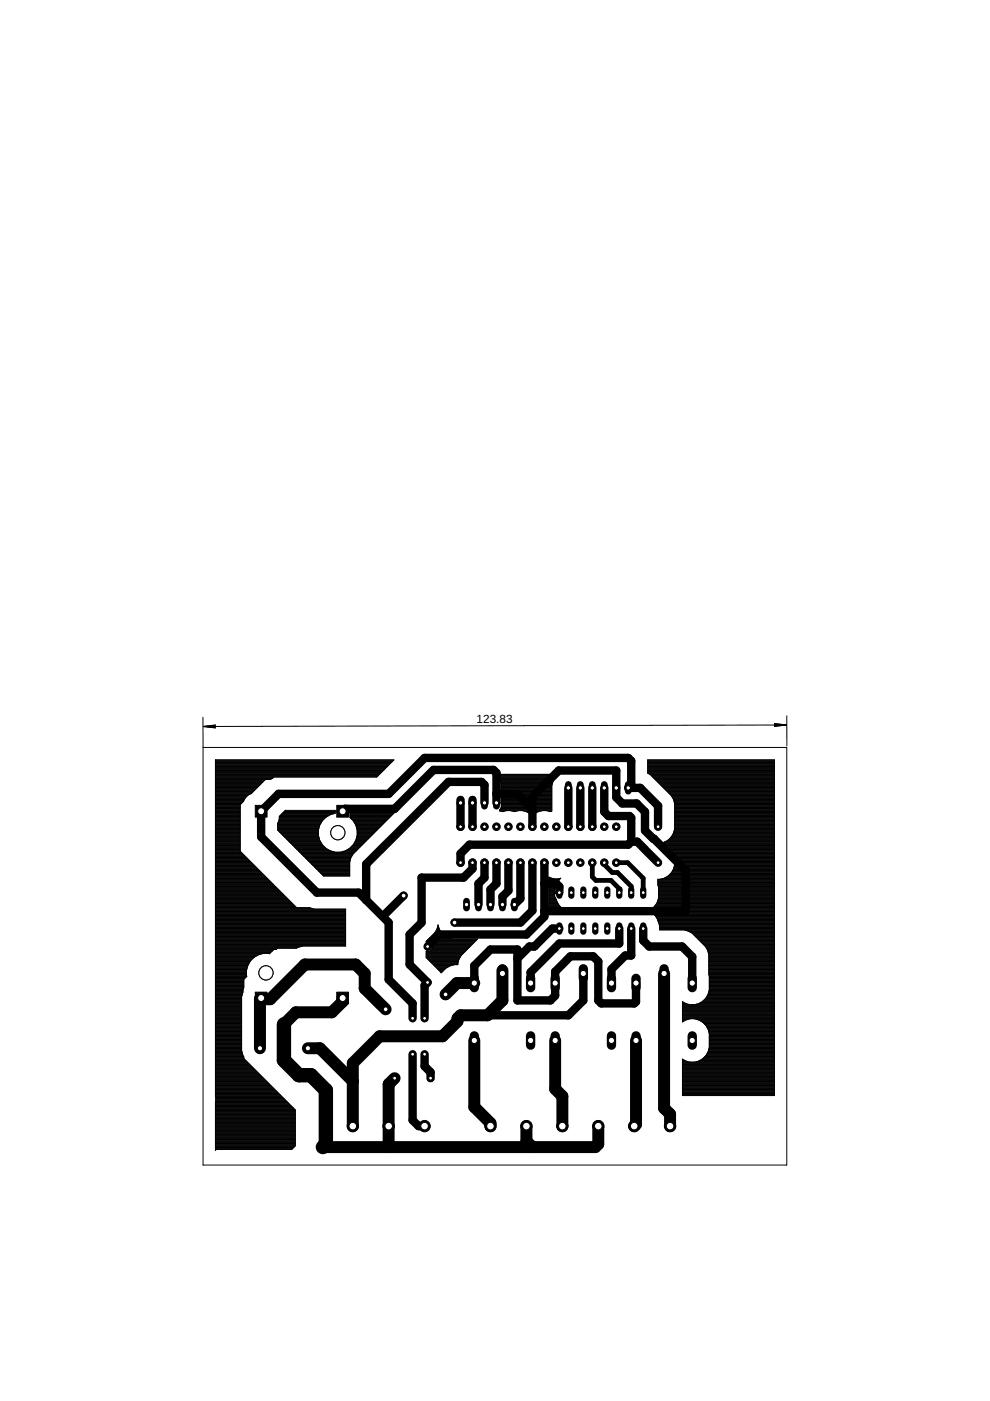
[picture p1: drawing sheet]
<svg xmlns="http://www.w3.org/2000/svg" width="210mm" height="297mm" viewBox="0 0 210 297" stroke-linecap="round" stroke-linejoin="round" font-family="sans-serif">
<defs><g id="words">
<text font-size="2.5" x="101" y="153.3">123.83</text>
</g></defs>
<g fill="none" stroke="#000" stroke-width="1.8">
<path d="M97.6 169.6v5.7M100.2 169.6v5.7M102.7 170.2v-3.8l-.6-.6h-7l-17.5 17.4v7.6M105.3 168.3h4.4l3.2 3.2M105.3 170.2v-6.3l-.7-.7h-12.7l-8.2 8.3h-10.5l-.6 .5M112.9 175.3v-6.3l5.6-5.6h12.2v5.7l1.2 1.2h3.1l1.8 1.8v4l8.6 8.5v8.6h-30M120.5 167v8.3M123 167v8.3M125.6 167v8.3M128.1 167v5.1l.9 .9h4.5l.3 .4v5.1M133.8 178.5l-.6 .6h-33.7l-1.9 1.9v1.9M133.8 178.5h1.3l4.4 4.4"/>
<path d="M139.5 175.3v-4.4l-3.8-3.9h-2.5l.6-.6v-5.1l-.6-.6h-43.2l-7.6 7.6h-23.3l-3.7 3.7v5.4l11.8 11.9h8.9l6.3 6.3v12.1l5.1 5v3.2M85.6 189.9l-3.8 3.8M100.2 182.9v1.3l-1.9 1.9h-8.9v9.5l-2.6 2.5v6.4l3.9 3.8-.7 .6v7M102.7 182.9v3.2l-1.2 1.2v4.5M105.3 182.9v4.4l-1.3 1.3v3.2M107.8 182.9v5.9l-1.3 1.3v1.7M110.3 182.9v7.6l-1.2 1.3M112.9 182.9v10.2l-2.6 2.5h-13.9M115.4 182.9v11.4l-3.8 3.8h-18.4l-2.5 2.6M115.4 187.3h2.6l.6 .7v1.3M118.6 196.9h-1.5l-3.8 3.8h-1.1l-2.5 2.5M131.3 196.9v3.1h-12.7l-6.1 6.1v2.3"/>
<path d="M133.8 196.9v5.7h-1.2l-3 2.9v2.9M136.4 196.9v2.5l1.2 1.3h7l2.2 2.1v5.6M100.6 208.4v-3.7l3.4-3.4h5.7v10.8h7l1-1v-5.1l3.2-3.2h4.9l1.1 1.1v8.2l.6 .6h7l.4-.3v-4M106.5 205.8v.6M123.7 206.4v5.7l-3.2 3.2h-17.1M87.5 223.5v14l1.3 1.3h1.2M90 223.5v2.6l1.3 1.2v1.3"/>
</g>
<g fill="none" stroke="#000" stroke-width="2.5">
<path d="M55.1 211.9v10.3M55.1 211.9h2.2l7.3-7.4h10.8l1.9 1.9v3.2l4.5 4.4M55.4 211.6l-.3 .3M72.6 211.6v.8l-2.2 2.2h-7.7l-2.5 2.6M100.6 208.4h-3.7l-2.4 2.4M106.5 205.8v6.3l-3.1 3.2h-5.8l-.6 .6v.6l-3.2 3.2h-13.3l-5.7 5.7v13.4M140.8 206.4v28.5l1.3 1.3v2.6M65.3 222.2h2.5l7 7M83.7 228.6l-1.3 1.3v13.3M100.6 220.6v14.1l3.4 3.4v.7M111.6 238.8v3.1l1.3 1.3M117.7 220.6v10.3l1.5 1.5v6.4"/>
<path d="M126.9 238.8v3.8l-.7 .6h-57.7M134.9 220.6v17.8l-.4 .4"/>
</g>
<g fill="none" stroke="#000" stroke-width=".21">
<path d="M45.7 165h12.1l.2-.2h21.9l3.6-3.7h-37.8v71.4M45.7 171.8h5.2M45.7 171.9h5.2M45.7 172h5.2M45.7 164.2h34.7M45.7 179.9h5.2M45.7 179.7h5.2M45.7 179.6h5.2M45.7 179.5h5.2M45.7 179.4h5.2M45.7 179.3h5.2M45.7 179.2h5.2"/>
<path d="M45.7 179h5.2M45.7 178.9h5.2M45.7 178.8h5.2M45.7 178.7h5.2M45.7 178.5h5.2M45.7 178.4h5.2M45.7 178.3h5.2M45.7 178.2h5.2M45.7 178.1h5.2M45.7 177.9h5.2M45.7 177.8h5.2M45.7 177.7h5.2"/>
<path d="M45.7 177.6h5.2M45.7 177.5h5.2M45.7 177.3h5.2M45.7 177.2h5.2M45.7 177.1h5.2M45.7 177h5.2M45.7 176.8h5.2M45.7 176.7h5.2M45.7 176.6h5.2M45.7 176.5h5.2M45.7 176.4h5.2M45.7 176.3h5.2"/>
<path d="M45.7 176.1h5.2M45.7 176h5.2M45.7 175.9h5.2M45.7 175.8h5.2M45.7 175.7h5.2M45.7 175.5h5.2M45.7 175.4h5.2M45.7 175.3h5.2M45.7 175.2h5.2M45.7 175h5.2M45.7 174.9h5.2M45.7 174.8h5.2"/>
<path d="M45.7 174.7h5.2M45.7 174.6h5.2M45.7 174.5h5.2M45.7 174.3h5.2M45.7 174.2h5.2M45.7 174.1h5.2M45.7 174h5.2M45.7 173.8h5.2M45.7 173.7h5.2M45.7 173.6h5.2M45.7 173.5h5.2M45.7 173.4h5.2"/>
<path d="M45.7 173.2h5.2M45.7 173.1h5.2M45.7 173h5.2M45.7 172.9h5.2M45.7 172.8h5.2M45.7 172.6h5.2M45.7 172.5h5.2M45.7 172.4h5.2M45.7 172.3h5.2M45.7 172.1h5.2M45.7 171.7h5.2M45.7 171.6h5.2"/>
<path d="M45.7 171.4h5.2M45.7 171.3h5.2M45.7 171.2h5.2M45.7 171.1h5.2M45.7 170.9h5.2M45.7 170.8h5.2M45.7 170.7h5.2M45.7 170.6h5.2M45.7 170.5h5.4M45.7 170.3h5.5M45.7 170.2h5.6M45.7 170.1h5.7"/>
<path d="M45.7 170h5.8M45.7 169.9h5.9M45.7 169.7h6M45.7 169.6h6.1M45.7 169.5h6.1M45.7 169.4h6.2M45.7 169.3h6.2M45.7 169.1h6.3M45.7 169h6.4M45.7 168.9h6.6M45.7 168.8h6.7M45.7 168.7h6.8"/>
<path d="M45.7 168.5h7M45.7 168.4h7.2M45.7 168.3h7.4M45.7 168.2h7.6M45.7 168.1h7.8M45.7 167.9h7.9M45.7 167.8h8M45.7 167.7h8.1M45.7 167.6h8.3M45.7 167.4h8.4M45.7 167.3h8.5M45.7 167.2h8.6"/>
<path d="M45.7 167.1h8.7M45.7 167h8.8M45.7 166.9h9M45.7 166.7h9.1M45.7 166.6h9.2M45.7 166.5h9.3M45.7 166.4h9.5M45.7 166.2h9.6M45.7 166.1h9.7M45.7 166h9.8M45.7 165.9h9.9M45.7 165.8h10.1"/>
<path d="M45.7 165.7h10.2M45.7 165.5h10.3M45.7 165.4h10.4M45.7 165.2h11.8M45.7 164.9h12.2M45.7 164.8h12.3M45.7 164.7h34.2M45.7 164.5h34.4M45.7 164.4h34.5M45.7 164.3h34.6M45.7 164.1h34.8M45.7 164h35"/>
<path d="M45.7 163.8h35.1M45.7 163.7h35.2M45.7 163.6h35.3M45.7 163.5h35.5M45.7 163.4h35.6M45.7 163.2h35.7M45.7 163.1h35.8M45.7 163h35.9M45.7 162.9h36M45.7 162.8h36.2M45.7 162.6h36.3M45.7 162.5h36.4"/>
<path d="M45.7 162.4h36.5M45.7 162.3h36.7M45.7 162.2h36.8M45.7 162h36.9M45.7 161.9h37M45.7 161.8h37.1M45.7 161.7h37.3M45.7 161.5h37.4M45.7 161.4h37.5M45.7 161.3h37.6M45.7 161.2h37.7M51.6 169.9l-.7 .7v9.9"/>
<path d="M51.7 169.7l-.1 .2M52 169.1l-.3 .6M53.1 168.3l-1.1 .8M56.3 165.3l-3.2 3M57.7 165l-.4 .3h-11.6M58.9 174.6v1.4l9.7 9.8h5.5v-3M58.9 175.9h8.6M58.9 175.8h8.7M58.9 175.7h8.7M58.9 175.5h8.7M58.9 175.4h8.8M58.9 175.3h8.8"/>
<path d="M58.9 175.2h8.8M58.9 175h8.9M58.9 174.9h8.9M58.9 174.8h9M58.9 174.7h9M58.9 174.6h9.1M58.9 176h8.6M58.9 174.5h9.2M59 176.1h8.5M59 174.3h9.2M59.1 174.2h9.1M59.1 174.1h9.2"/>
<path d="M59.1 176.3h8.4M59.1 174h9.3M59.2 173.8h9.3M59.2 173.7h9.4M59.2 173.6l-.3 1M59.2 173.6h9.5M59.2 173.5h9.7M59.2 173.4h9.8M59.2 173.2h9.9M59.2 173.1h10.1M59.2 176.4h8.3M59.3 173h10.3"/>
<path d="M59.4 176.5h8.1M59.4 172.9h10.4M59.5 176.6h8M59.6 172.8h10.4M59.6 176.7h7.9M59.7 172.6h10.7M59.7 176.8h7.8M59.8 172.5h11M59.9 177h7.6M59.9 172.4h11.2M60 177.1h7.5M60 172.3h11.1"/>
<path d="M60.1 177.2h7.4M60.2 172.1h10.9M60.2 177.3h7.4M60.3 177.5h7.3M60.4 171.9h12.2v.2l-12.3-.1M60.5 177.6h7.1M60.6 177.7h7.1M60.7 177.8h7M60.8 177.9h6.9M60.9 178.1h6.9M61.1 178.2h6.7M61.2 178.3h6.7"/>
<path d="M61.3 178.4h6.6M61.4 178.5h6.6M61.5 178.7h6.6M61.7 178.8h6.5M61.8 178.9h6.4M61.9 179h6.4M62 179.2h6.4M62.1 179.3h6.4M62.3 179.4h6.3M62.4 179.5h6.3M62.5 179.6h6.4M62.6 179.7h6.4"/>
<path d="M62.7 179.9h6.4M67.5 176v1.1M67.5 177.1a4.2 4.2 0 0 0 3.6 3.6M71.1 171.9l-10.6-.1-1.3 1.3v.5M71.1 172.1v.3M71.1 172.4a4.2 4.2 0 0 0-3.6 3.6M74.1 179.9h2M74.2 171.9l8.7-.1 .9-.2 .8-.5 6.9-6.9h.2l-16.9 16.9M74.2 173.3l.7 .7 .6 1 .2 1M74.2 172.1v1.2M74.2 173.2h8.5M74.2 173.1h8.6"/>
<path d="M74.2 173h8.7M74.2 172.9h8.8M74.2 172.8h9M74.2 172.6h9.1M74.2 172.5h9.2M74.2 172.4h9.3M74.2 172.3h9.5M74.2 172.1h9.6M74.2 173.4h8.3M74.3 179.7h1.9M74.4 179.6h1.9M74.4 173.5h8"/>
<path d="M74.5 179.5h1.9M74.5 173.6h7.8M74.6 173.7h7.6M74.6 179.4h1.9M74.7 179.3h1.9M74.7 173.8h7.4M74.8 179.2h2M74.8 174h7.2M74.9 174.1h6.9M75 179h1.9M75 178.9h2M75 174.2h6.7"/>
<path d="M75.1 178.8h2M75.1 174.3h6.5M75.1 174.5h6.4M75.2 178.7h2.1M75.2 178.5h2.2M75.2 174.6h6.1M75.3 178.4h2.2M75.3 174.7h5.9M75.4 178.3h2.2M75.4 174.8h5.7M75.4 178.2h2.3M75.4 174.9h5.6"/>
<path d="M75.5 178.1h2.4M75.5 175h5.4M75.5 177.9h2.5M75.5 175.2h5.3M75.5 177.8h2.6M75.5 175.3h5.1M75.6 177.7h2.6M75.6 175.4h4.9M75.6 177.6h2.7M75.6 175.5h4.8M75.6 177.5h2.9M75.6 175.7h4.7"/>
<path d="M75.7 177.3h2.9M75.7 175.8h4.4M75.7 177.2h3M75.7 175.9h4.3M75.7 177.1a4.2 4.2 0 0 1-3.5 3.6M75.7 176v1.1M75.7 177.1h3.1M75.7 177h3.2M75.7 176.8h3.4M75.7 176.7h3.5M75.7 176.6h3.6M75.7 176.5h3.7"/>
<path d="M75.7 176.4h3.8M75.7 176.3h4M75.7 176.1h4.1M75.7 176h4.2M83 171.8h1.1M83.4 171.7h.8M83.8 171.6h.6M84 171.9h-11.3v.2l11.2-.1M84 171.4h.5M84.2 171.3h.4M84.4 171.2h.3M84.6 171.1h.3"/>
<path d="M84.7 170.9h.3M84.8 170.8h.3M85 170.7h.2M85.1 170.6h.2M85.2 170.5h.2M85.3 170.3h.3M85.4 170.2h.3M85.6 170.1h.2M85.7 170h.2M85.8 169.9h.3M85.9 169.7h.3M86 169.6h.3"/>
<path d="M86.2 169.5h.2M86.3 169.4h.2M86.4 169.3h.3M86.5 169.1h.3M86.7 169h.2M86.8 168.9h.2M86.9 168.8h.2M87 168.7h.3M87.1 168.5h.3M87.2 168.4h.3M87.4 168.3h.2M87.5 168.2h.2"/>
<path d="M87.6 168.1h.3M87.7 167.9h.3M87.9 167.8h.2M88 167.7h.2M88.1 167.6h.2M88.2 167.4h.3M88.3 167.3h.3M88.5 167.2h.2M88.6 167.1h.2M88.7 167h.2M88.8 166.9h.3M88.9 166.7h.3"/>
<path d="M89.1 166.6h.2M89.2 166.5h.2M89.3 166.4h.3M89.4 166.2h.3M89.6 166.1h.2M89.7 166h.2M89.8 165.9h.2M89.9 165.8h.2M90 165.7h.3M90.1 165.5h.3M90.3 165.4h.2M90.4 165.3h.2"/>
<path d="M90.5 165.2h.3M90.6 165h.3M90.8 164.9h.2M90.9 164.8h.2M91 164.7h.2M91.1 164.5h.3M91.2 164.4h.3M91.4 164.3h.2M105.6 164.3h12.2M105.6 164.4h12.2M105.7 164.5h12M105.8 164.7h11.8"/>
<path d="M105.8 164.8h11.7M105.9 171.9h1.3M105.9 164.9h11.6M105.9 171.8h11.1M106 171.7l-.1 .2M106 165.1l.2 .8 .1 3.3M106 171.7h11M106 165h11.4M106 165.2h11.4M106 165.3h11.3M106.1 171.6l-.1 .1M106.1 171.6h10.9"/>
<path d="M106.1 165.4h11.2M106.1 165.5h11.2M106.2 165.7h11M106.2 171.4h10.8M106.2 165.8h11M106.2 165.9h11M106.2 171.3l-.1 .3M106.2 171.3h10.8M106.2 170.2h10.8M106.2 169.1h10.8M106.2 169h10.8M106.2 168.9h10.8"/>
<path d="M106.2 168.8h10.8M106.2 168.7h10.8M106.2 168.5h10.8M106.2 168.4h10.8M106.2 168.3h10.8M106.2 168.2h10.8M106.2 168.1h10.8M106.2 167.9h10.8M106.2 167.8h10.8M106.2 167.7h10.8M106.2 167.6h10.8M106.2 167.4h10.8"/>
<path d="M106.2 167.3h10.8M106.2 167.2h10.8M106.2 167.1h10.8M106.2 167h10.8M106.2 166.9h10.8M106.2 166.7h10.8M106.2 166.6h10.8M106.2 166.5h10.8M106.2 166.4h10.9M106.2 166.2h10.9M106.2 166.1h10.9M106.2 166h10.9"/>
<path d="M106.3 169.2l-.1 2.1M106.3 171.2h10.7M106.3 169.3h10.7M106.3 171.1h10.7M106.3 170.9h10.7M106.3 170.8h10.7M106.3 170.7h10.7M106.3 170.6h10.7M106.3 170.5h10.7M106.3 170.3h10.7M106.3 170.1h10.7M106.3 170h10.7"/>
<path d="M106.3 169.9h10.7M106.3 169.7h10.7M106.3 169.6h10.7M106.3 169.5h10.7M106.3 169.4h10.7M106.4 172h.3M108.4 171.9h1.3M108.9 172h.3M111 171.9h3.8M111.4 172h2.9M111.8 172.1h2.2M112 172.3h1.8"/>
<path d="M112.2 172.4h1.4M112.4 172.5h1M112.5 172.6h.7M112.6 172.8h.5M112.8 172.9h.2M116.1 171.9h.9M116.5 172h.4M117 166.6v5.4l-.3 .1a3.4 3.4 0 0 0-3.8 .9 3.4 3.4 0 0 0-3.8-.9l-.9-.2h-.8l-.9 .2-.6-.2M117.2 165.9h.1M117.2 165.9l-.2 .7M117.4 165l-.2 .9M117.8 164.3l.1-.1h-12.4l.5 .9"/>
<path d="M117.8 164.3l-.4 .7M137.3 163.8h26.9M137.3 163.7h26.9M137.3 163.6h26.9M137.3 163.5h26.9M137.3 163.4h26.9M137.3 163.2h26.9M137.3 163.1h26.9M137.3 163h26.9M137.3 162.9h26.9M137.3 162.8h26.9M137.3 162.6h26.9"/>
<path d="M137.3 162.5h26.9M137.3 162.4h26.9M137.3 162.3h26.9M137.3 162.2h26.9M137.3 162h26.9M137.3 161.9h26.9M137.3 161.8h26.9M137.3 161.7h26.9M137.3 161.5h26.9M137.3 161.4h26.9M137.3 161.3h26.9M137.3 161.2h26.9"/>
<path d="M137.4 164h26.8M137.6 164.1h26.6M137.8 164.2h26.4M138 164.3h26.2M138.1 164.4h26.1M138.2 164.5h26M138.3 164.7h25.9M138.5 164.8h25.7M138.6 164.9h25.6M138.7 165h25.5M138.8 165.2h25.4M138.9 165.3h25.3"/>
<path d="M139 165.4h25.2M139.2 165.5h25M139.3 165.7h24.9M139.4 165.8h24.8M139.5 165.9h24.7M139.7 166h24.5M139.8 166.1h24.4M139.9 166.2h24.3M140 166.4h24.2M140.1 166.5h24.1M140.3 166.6h23.9M140.4 178.8h23.8"/>
<path d="M140.4 166.7h23.8M140.5 178.7h23.7M140.5 178.9h23.7M140.5 166.9h23.7M140.6 179h23.6M140.6 167h23.6M140.7 179.2h23.5M140.7 167.1h23.5M140.9 178.6l-.6 .1 2 2.1 .5 .7M140.9 178.6h.1M140.9 179.3h23.3M140.9 167.2h23.3"/>
<path d="M140.9 178.5v.1M140.9 178.5h23.3M141 179.4h23.2M141 167.3h23.2M141.1 179.5h23.1M141.1 167.4h23.1M141.1 178.4h23.1M141.2 179.6h23M141.2 167.6h23M141.3 178.3h22.9M141.4 179.7h22.8M141.4 167.7h22.8"/>
<path d="M141.5 179.9h22.7M141.5 167.8h22.7M141.5 178.2h22.7M141.6 167.9h22.6M141.7 168.1h22.5M141.7 178.1h22.5M141.8 168.2h22.4M141.8 177.9h22.4M141.9 168.3h22.3M142 177.8h22.2M142.1 168.4h22.1M142.1 177.7h22.1"/>
<path d="M142.2 168.5h22M142.2 177.6h22M142.3 168.7h21.9M142.3 177.5h21.9M142.3 177.4l-.6 .7-.8 .4M142.4 168.8h21.8M142.4 177.3h21.8M142.5 168.9h21.7M142.5 177.2h21.7M142.5 177.1h21.7M142.5 169h21.7M142.6 169.1h21.6"/>
<path d="M142.6 177h21.6M142.7 169.3h21.5M142.7 176.8h21.5M142.7 176.7h21.5M142.7 169.4h21.5M142.8 176.7l-.5 .7M142.8 169.5l-.5-.8-4.4-4.5-.6-.3v-2.8h26.9v71.2h-19.5v-7.7a3.6 3.6 0 0 0 4.3-.1M142.8 176.6v.1M142.8 169.5l.2 .9v5.3M142.8 176.7h.1M142.8 176.6h21.4M142.8 169.5h21.4"/>
<path d="M142.8 169.6h21.4M142.9 176.5h21.3M142.9 176.4h21.3M142.9 169.7h21.3M142.9 169.9h21.3M142.9 176.3h21.3M142.9 176.1h21.3M142.9 170h21.3M143 170.1h21.2M143 176h21.2M143 175.9h21.2M143 170.2h21.2"/>
<path d="M143 175.7l-.2 .9M143 171.8h21.2M143 171.9h21.2M143 172h21.2M143 175.8h21.2M143 175.7h21.2M143 175.5h21.2M143 175.4h21.2M143 175.3h21.2M143 175.2h21.2M143 175h21.2M143 174.9h21.2"/>
<path d="M143 174.8h21.2M143 174.7h21.2M143 174.6h21.2M143 174.5h21.2M143 174.3h21.2M143 174.2h21.2M143 174.1h21.2M143 174h21.2M143 173.8h21.2M143 173.7h21.2M143 173.6h21.2M143 173.5h21.2"/>
<path d="M143 173.4h21.2M143 173.2h21.2M143 173.1h21.2M143 173h21.2M143 172.9h21.2M143 172.8h21.2M143 172.6h21.2M143 172.5h21.2M143 172.4h21.2M143 172.3h21.2M143 172.1h21.2M143 171.7h21.2"/>
<path d="M143 171.6h21.2M143 171.4h21.2M143 171.3h21.2M143 171.2h21.2M143 171.1h21.2M143 170.9h21.2M143 170.8h21.2M143 170.7h21.2M143 170.6h21.2M143 170.5h21.2M143 170.3h21.2M45.7 186.1h10.9"/>
<path d="M45.7 185.8h10.5M45.7 180.7h5.4M45.7 189.2h13.9M45.7 193.4h27.6M45.7 192.8h27.6v7.8h-9.2l-1.3 .5h-4l-.3 .2h-12.8M45.7 199.9h27.6M45.7 199.8h27.6M45.7 199.6h27.6M45.7 199.5h27.6M45.7 199.4h27.6M45.7 199.3h27.6M45.7 199.2h27.6"/>
<path d="M45.7 199.1h27.6M45.7 198.9h27.6M45.7 198.8h27.6M45.7 198.7h27.6M45.7 198.6h27.6M45.7 198.4h27.6M45.7 198.3h27.6M45.7 198.2h27.6M45.7 198.1h27.6M45.7 198h27.6M45.7 197.8h27.6M45.7 197.7h27.6"/>
<path d="M45.7 197.6h27.6M45.7 197.5h27.6M45.7 197.4h27.6M45.7 197.2h27.6M45.7 197.1h27.6M45.7 197h27.6M45.7 196.9h27.6M45.7 196.7h27.6M45.7 196.6h27.6M45.7 196.5h27.6M45.7 196.4h27.6M45.7 196.3h27.6"/>
<path d="M45.7 196.2h27.6M45.7 196h27.6M45.7 195.9h27.6M45.7 195.8h27.6M45.7 195.7h27.6M45.7 195.5h27.6M45.7 195.4h27.6M45.7 195.3h27.6M45.7 195.2h27.6M45.7 195.1h27.6M45.7 194.9h27.6M45.7 194.8h27.6"/>
<path d="M45.7 194.7h27.6M45.7 194.6h27.6M45.7 194.5h27.6M45.7 194.3h27.6M45.7 194.2h27.6M45.7 194.1h27.6M45.7 194h27.6M45.7 193.9h27.6M45.7 193.7h27.6M45.7 193.6h27.6M45.7 193.5h27.6M45.7 193.3h27.6"/>
<path d="M45.7 193.1h27.6M45.7 193h27.6M45.7 192.9h27.6M45.7 192.7h20.6M45.7 192.5h20.2M45.7 192.4h20l1 .4M45.7 192.3h17M45.7 192.2h16.9M45.7 192h16.8M45.7 191.9h16.7M45.7 191.8h16.6M45.7 191.7h16.4"/>
<path d="M45.7 191.6h16.3M45.7 191.5h16.2M45.7 191.3h16.1M45.7 191.2h15.9M45.7 191.1h15.8M45.7 191h15.7M45.7 190.8h15.6M45.7 190.7h15.5M45.7 190.6h15.3M45.7 190.5h15.2M45.7 190.4h15.1M45.7 190.2h15"/>
<path d="M45.7 190.1h14.9M45.7 190h14.7M45.7 189.9h14.6M45.7 189.8h14.5M45.7 189.6h14.4M45.7 189.5h14.2M45.7 189.4h14.1M45.7 189.3h14M45.7 189h13.8M45.7 188.9h13.7M45.7 188.8h13.5M45.7 188.7h13.4"/>
<path d="M45.7 188.6h13.3M45.7 188.4h13.2M45.7 188.3h13M45.7 188.2h12.9M45.7 188.1h12.8M45.7 188h12.7M45.7 187.8h12.6M45.7 187.7h12.4M45.7 187.6h12.3M45.7 187.5h12.2M45.7 187.3h12.1M45.7 187.2h12"/>
<path d="M45.7 187.1h11.8M45.7 187h11.7M45.7 186.9h11.6M45.7 186.8h11.5M45.7 186.6h11.4M45.7 186.5h11.2M45.7 186.4h11.1M45.7 186.3h11M45.7 186h10.8M45.7 185.9h10.6M45.7 185.7h10.4M45.7 185.5h10.3"/>
<path d="M45.7 185.4h10.2M45.7 185.3h10M45.7 185.2h9.9M45.7 185.1h9.8M45.7 184.9h9.7M45.7 184.8h9.5M45.7 184.7h9.4M45.7 184.6h9.3M45.7 184.4h9.2M45.7 184.3h9.1M45.7 184.2h9M45.7 184.1h8.8"/>
<path d="M45.7 184h8.7M45.7 183.9h8.6M45.7 183.7h8.5M45.7 183.6h8.3M45.7 183.5h8.2M45.7 183.4h8.1M45.7 183.2h8M45.7 183.1h7.9M45.7 183h7.7M45.7 182.9h7.6M45.7 182.8h7.5M45.7 182.6h7.4"/>
<path d="M45.7 182.5h7.3M45.7 182.4h7.1M45.7 182.3h7M45.7 182.2h6.9M45.7 182h6.8M45.7 181.9h6.6M45.7 181.8h6.5M45.7 181.7h6.4M45.7 181.6h6.3M45.7 181.4h6.2M45.7 181.3h6.1M45.7 181.2h5.9"/>
<path d="M45.7 181.1h5.8M45.7 181h5.7M45.7 180.8h5.6M45.7 180.6h5.3M45.7 180.5h5.2M45.7 180.4h5.2M45.7 180.2h5.2M45.7 180.1h5.2M45.7 180h5.2M50.9 180.5l12 11.9M62.9 180h6.4M63 180.1h6.6"/>
<path d="M63.1 180.2h6.6M63.2 180.4h6.8M63.4 180.5h6.9M63.5 180.6h7.3M63.6 180.7h11.6M63.7 180.8h11.4M63.8 181h11.2M63.9 181.1h10.9M64.1 181.2h10.7M64.2 181.3h10.5M64.3 181.4h10.3M64.4 181.6h10.2"/>
<path d="M64.6 181.7h9.9M64.7 181.8h9.7M64.8 181.9h9.6M64.9 182h9.4M65 182.2h9.3M65.2 182.3h9.1M65.3 182.4h8.9M65.4 182.5h8.8M65.5 182.6h8.7M65.6 182.8h8.5M65.8 182.9h8.3M65.9 183h8.2"/>
<path d="M66 183.1h8.1M66.1 183.2h8M66.3 183.4h7.8M66.4 183.5h7.7M66.5 183.6h7.6M66.6 183.7h7.5M66.7 183.9h7.4M66.8 184h7.3M67 184.1h7.1M67.1 184.2h7M67.2 184.3h6.9M67.3 184.4h6.8"/>
<path d="M67.5 184.6h6.6M67.6 184.7h6.5M67.7 184.8h6.4M67.8 184.9h6.3M67.9 185.1h6.2M68.1 185.2h6M68.2 185.3h5.9M68.3 185.4h5.8M68.4 185.5h5.7M68.5 185.7h5.6M72.5 180.6h2.8M72.9 180.5h2.5"/>
<path d="M73.3 180.4h2.3M73.5 180.2h2.2M73.7 180.1h2.1M73.9 180h2M74.8 181.1l-.4 .8-.3 .9M90.4 199.6h10.3M90.4 199.5h10.4M90.6 199.4h10.3M90.6 199.9h.1M90.6 199.8h.1M90.7 199.3h10.4M90.8 199.2h10.4"/>
<path d="M90.9 199.1h4.8M91 198.9h4.2M91.1 199.8h9.5M91.1 198.8h3.8M91.3 199.9h9.2M91.3 198.7h3.4M91.4 198.6h3.1M91.5 198.4h2.8M91.6 198.3h2.5M91.8 198.2h2.2M91.9 198.1h2M92 198h1.8"/>
<path d="M92.1 197.8h1.6M92.2 197.7h1.4M92.3 197.6h1.2M92.4 197.5h1M92.4 197.4h.9M92.5 197.2h.8M92.6 197.1h.6M92.6 197h.5M92.7 196.9h.4M92.7 196.7h.3M92.8 196.6h.2M92.8 196.5h.2"/>
<path d="M92.8 196.4h.2M92.8 196.3h.1M92.9 196.2h.1M116.4 186.1h.4M116.4 189.2h1.5v.1h-.3v.7l.5 1.2M116.4 193.3h.8M116.4 193.1h1M116.4 193h1.5M116.4 192.9h3.3M116.4 192.8h3.1M116.4 192.7h2.9M116.4 192.5h2.7"/>
<path d="M116.4 192.4h2.6M116.4 192.3h2.5M116.4 192.2h2.4M116.4 192h2.2M116.4 191.9h2.1M116.4 191.8h2M116.4 191.7h2M116.4 191.6h1.9M116.4 191.5h1.8M116.4 191.3h1.8M116.4 191.2h1.7M116.4 191.1h1.6"/>
<path d="M116.4 191h1.6M116.4 190.8h1.6M116.4 190.7h1.6M116.4 190.6h1.5M116.4 190.5h1.4M116.4 190.4h1.3M116.4 190.2h1.3M116.4 190.1h1.2M116.4 190h1.2M116.4 189.9h1.2M116.4 189.8h1.2M116.4 189.6h1.2"/>
<path d="M116.4 189.5h1.2M116.4 189.4h1.2M116.4 189.3h1.5M116.4 189h1.2M116.4 188.9h1.2M116.4 188.8h1.2M116.4 188.7h1.2M116.4 188.6h1.2M116.4 188.4h1.2M116.4 188.3h1.2M116.4 188.2h1.3M116.4 188.1h1.4"/>
<path d="M116.4 188h1.4M116.4 187.8h1.5M116.4 187.7h1.6M116.4 187.6h1.6M116.4 187.5h1.6M116.4 187.3h1.7M116.4 187.2h1.7M116.4 187.1h1.8M116.4 187h1.9M116.4 186.9h1.9M116.4 186.8h2M116.4 186.6h2.1"/>
<path d="M116.4 186.5h2.2M116.4 186.4h2.3M116.4 186.3h.8M116.4 186h.1M117.8 188l-.2 .5v.7M117.9 187.9l.6-1.3 .4-.4a3.1 3.1 0 0 1-2.5-.3v7.5h.2M117.9 187.9l-.1 .1M118.1 191.2l.4 .7M118.5 191.9l.6 .6M118.7 186.3h.1M119.1 192.5l1.1 .6-.3 .1M119.3 193h.8"/>
<path d="M119.8 193.1h.2M119.9 193.2h.1M119.9 193.2a3.2 3.2 0 0 0-2.9 .2h-.6M137.5 193h26.7M137.5 193.1h26.7M137.8 192.9h26.4M137.8 193.3h26.4M138 192.8h26.2M138 193.4h26.2M138.2 192.7h26M138.2 193.5h26M138.4 192.5l-1.1 .6 1.1 .5 .6 .6"/>
<path d="M138.4 192.5h25.8M138.4 193.6h25.8M138.5 192.4h25.7M138.5 193.7h25.7M138.6 192.3h25.6M138.6 193.9h25.6M138.7 192.2h25.5M138.8 194h25.4M138.9 192h25.3M138.9 194.1h25.3M139 194.2l.4 .7M139 191.9l-.6 .6"/>
<path d="M139 191.9h25.2M139 194.2h25.2M139.1 194.3h25.1M139.1 191.8h25.1M139.1 191.7h25.1M139.1 194.5h25.1M139.2 191.6h25M139.2 194.6h25M139.3 191.5h24.9M139.3 194.7h24.9M139.3 194.8h24.9M139.3 191.3h24.9"/>
<path d="M139.4 191.2h24.8M139.4 194.9l.1 .4M139.4 191.2l-.4 .7M139.4 194.9h24.8M139.4 195.1h24.8M139.4 191.1h24.8M139.5 191h24.7M139.5 187.6l.1 .6M139.5 195.2h24.7M139.5 187.6h24.7M139.5 187.5h24.7M139.5 187.3h24.7"/>
<path d="M139.5 187.2h24.7M139.5 187.1h24.7M139.5 187h24.7M139.5 186.9h24.7M139.5 186.8h24.7M139.5 186.6h24.7M139.5 186.5h24.7M139.5 195.3h24.7M139.5 190.8h24.7M139.5 195.3l.1 .2M139.5 190.7h24.7M139.5 187.7h24.7"/>
<path d="M139.6 187.8h24.6M139.6 195.4h24.6M139.6 190.6h24.6M139.6 188h24.6M139.6 190.5h24.6M139.6 188.1h24.6M139.6 195.5l.3 .9M139.6 190.4l-.2 .8M139.6 188.2v2.2M139.6 189.2h24.6M139.6 195.5h24.6M139.6 190.4h24.6"/>
<path d="M139.6 190.2h24.6M139.6 190.1h24.6M139.6 190h24.6M139.6 189.9h24.6M139.6 189.8h24.6M139.6 189.6h24.6M139.6 189.5h24.6M139.6 189.4h24.6M139.6 189.3h24.6M139.6 189h24.6M139.6 188.9h24.6M139.6 188.8h24.6"/>
<path d="M139.6 188.7h24.6M139.6 188.6h24.6M139.6 188.4h24.6M139.6 188.3h24.6M139.6 188.2h24.6M139.7 195.7h24.5M139.7 195.8h24.5M139.7 195.9h24.5M139.8 196h24.4M139.8 196.2h24.4M139.8 196.3h24.4M139.9 196.4v.8h5.2l.9 .2 .8 .5 2.8 2.8 .5 .8 .2 .9 .1 7.5"/>
<path d="M139.9 197.1h24.3M139.9 197h24.3M139.9 196.9h24.3M139.9 196.7h24.3M139.9 196.6h24.3M139.9 196.5h24.3M139.9 196.4h24.3M140.1 186.4h24.1M140.5 186.3h23.7M140.9 186.2l-1.4 .2v1.2M141.2 186h23M141.4 185.9h22.8"/>
<path d="M141.6 185.8h22.6M141.6 180h22.6M141.7 180.1h22.5M141.8 185.7h22.4M141.8 180.2h22.4M141.9 185.5h22.3M141.9 180.4h22.3M142 185.4h22.2M142.1 180.5h22.1M142.1 185.3h22.1M142.2 180.6h22M142.2 185.2h22"/>
<path d="M142.3 180.7h21.9M142.3 185.1l-.6 .6-.8 .5M142.3 185.1h21.9M142.4 180.8h21.8M142.4 184.9h21.8M142.5 181h21.7M142.5 184.8h21.7M142.5 181.1h21.7M142.6 184.7h21.6M142.6 181.2h21.6M142.6 184.6h21.6M142.7 181.3h21.5"/>
<path d="M142.7 184.4h21.5M142.7 181.4h21.5M142.8 184.3h21.4M142.8 181.5h.1M142.8 184.2l-.5 .9M142.8 181.5l.2 .9v1M142.8 184.2h21.4M142.8 181.6h21.4M142.8 181.7h21.4M142.9 184.1h21.3M142.9 184h21.3M142.9 181.8h21.3"/>
<path d="M142.9 181.9h21.3M142.9 183.9h21.3M142.9 183.7h21.3M142.9 182h21.3M143 182.2h21.2M143 183.6h21.2M143 183.5h21.2M143 182.3h21.2M143 183.4l-.2 .8M143 183.4h21.2M143 183.2h21.2M143 183.1h21.2"/>
<path d="M143 183h21.2M143 182.9h21.2M143 182.8h21.2M143 182.6h21.2M143 182.5h21.2M143 182.4h21.2M145.3 197.2h18.9M145.8 197.4h18.4M146.1 197.5h18.1M146.3 197.6h17.9M146.5 197.7h17.7M146.7 197.8h17.5"/>
<path d="M146.9 198h17.3M147 198.1h17.2M147.1 198.2h17.1M147.2 198.3h17M147.3 198.4h16.9M147.5 198.6h16.7M147.6 198.7h16.6M147.7 198.8h16.5M147.8 198.9h16.4M147.9 199.1h16.3M148.1 199.2h16.1M148.2 199.3h16"/>
<path d="M148.3 199.4h15.9M148.4 199.5h15.8M148.5 199.6h15.7M148.7 199.8h15.5M148.8 199.9h15.4M164.2 186.1l-23.3 .1M45.7 213h5.5M45.7 201.7h12M45.7 200.7h17.9M45.7 219.9h5.5M45.7 219.8h5.5M45.7 219.7h5.5"/>
<path d="M45.7 219.5h5.5M45.7 219.4h5.5M45.7 219.3h5.5M45.7 219.2h5.5M45.7 219.1h5.5M45.7 218.9h5.5M45.7 218.8h5.5M45.7 218.7h5.5M45.7 218.6h5.5M45.7 218.5h5.5M45.7 218.3h5.5M45.7 218.2h5.5"/>
<path d="M45.7 218.1h5.5M45.7 218h5.5M45.7 217.8h5.5M45.7 217.7h5.5M45.7 217.6h5.5M45.7 217.5h5.5M45.7 217.4h5.5M45.7 217.3h5.5M45.7 217.1h5.5M45.7 217h5.5M45.7 216.9h5.5M45.7 216.8h5.5"/>
<path d="M45.7 216.6h5.5M45.7 216.5h5.5M45.7 216.4h5.5M45.7 216.3h5.5M45.7 216.2h5.5M45.7 216h5.5M45.7 215.9h5.5M45.7 215.8h5.5M45.7 215.7h5.5M45.7 215.6h5.5M45.7 215.4h5.5M45.7 215.3h5.5"/>
<path d="M45.7 215.2h5.5M45.7 215.1h5.5M45.7 215h5.5M45.7 214.8h5.5M45.7 214.7h5.5M45.7 214.6h5.5M45.7 214.5h5.5M45.7 214.4h5.5M45.7 214.2h5.5M45.7 214.1h5.5M45.7 214h5.5M45.7 213.9h5.5"/>
<path d="M45.7 213.8h5.5M45.7 213.6h5.5M45.7 213.5h5.5M45.7 213.4h5.5M45.7 213.3h5.5M45.7 213.1h5.5M45.7 212.9h5.5M45.7 212.8h5.5M45.7 212.7h5.5M45.7 212.6h5.5M45.7 212.4h5.5M45.7 212.3h5.5"/>
<path d="M45.7 212.2h5.5M45.7 212.1h5.5M45.7 211.9h5.5M45.7 211.8h5.5M45.7 211.7h5.5M45.7 211.6h5.5M45.7 211.5h5.5M45.7 211.3h5.5M45.7 211.2h5.6M45.7 211.1h5.6M45.7 211h5.6M45.7 210.9h5.7"/>
<path d="M45.7 210.7h5.7M45.7 210.6h5.7M45.7 210.5h5.8M45.7 210.4h5.8M45.7 210.2h5.8M45.7 210.1h5.8M45.7 210h5.8M45.7 209.9h5.8M45.7 209.8h5.9M45.7 209.7h5.9M45.7 209.5h5.9M45.7 209.4h6"/>
<path d="M45.7 209.3h6M45.7 209.2h6M45.7 209h6M45.7 208.9h6M45.7 208.8h6M45.7 208.7h6M45.7 208.6h6M45.7 208.4h6M45.7 208.3h6M45.7 208.2h6M45.7 208.1h6M45.7 208h6"/>
<path d="M45.7 207.8h6M45.7 207.7h6M45.7 207.6h6M45.7 207.5h6.2M45.7 207.4h6.3M45.7 207.2h6.4M45.7 207.1h6.5M45.7 207h6.6M45.7 206.9h6.6M45.7 206.8h6.6M45.7 206.6h6.6M45.7 206.5h6.6"/>
<path d="M45.7 206.4h6.6M45.7 206.3h6.6M45.7 206.2h6.6M45.7 206h6.6M45.7 205.9h6.6M45.7 205.8h6.6M45.7 205.7h6.6M45.7 205.5h6.6M45.7 205.4h6.6M45.7 205.3h6.7M45.7 205.2h6.7M45.7 205.1h6.8"/>
<path d="M45.7 205h6.8M45.7 204.8h6.8M45.7 204.7h6.8M45.7 204.6h6.9M45.7 204.5h7M45.7 204.3h7M45.7 204.2h7.1M45.7 204.1h7.2M45.7 204h7.2M45.7 203.9h7.3M45.7 203.8h7.4M45.7 203.6h7.5"/>
<path d="M45.7 203.5h7.6M45.7 203.4h7.7M45.7 203.3h7.9M45.7 203.1h8M45.7 203h8.1M45.7 202.9h8.3M45.7 202.8h8.5M45.7 202.7h8.7M45.7 202.5h8.9M45.7 202.4h9.1M45.7 202.3h9.6M45.7 202.2h10"/>
<path d="M45.7 202.1h11.6M45.7 201.9h11.7M45.7 201.8h11.8M45.7 201.6h12.1M45.7 201.5h12.2M45.7 201.2h12.9M45.7 201.1h13.1M45.7 201h17.2M45.7 200.9h17.5M45.7 200.6h18.4M45.7 200.5h27.6M45.7 200.4h27.6"/>
<path d="M45.7 200.3h27.6M45.7 200.1h27.6M45.7 200h27.6M51.2 211.3v11.5l.3 1M51.5 210l-.3 1.3M51.7 209.3l-.2 .7M52.3 206.8v.2M52.3 207l-.6 .7v1.6M53.1 203.7l-.5 1-.3 1v1.1M54.8 202.4l-1 .6-.7 .7M57 202.2h.2M58 201.3l-.9 .9-1.3-.1-1 .3"/>
<path d="M90.4 203l3.1 3.1M90.4 203h7.1M90.4 202.9h7.2M90.4 202.8h7.2M90.4 202.7h7.3M90.4 202.5h7.4M90.4 202.4h7.5M90.4 202.3h7.6M90.4 202.2h7.8M90.4 202.1h7.9M90.4 201.9h8M90.4 201.8h8.1"/>
<path d="M90.5 203.1h6.9M90.6 203.3h6.8M90.6 201.6h.1M90.6 201.5h.1M90.6 201.3h.1M90.6 201.2h.1M90.6 201.1h.1M90.6 201h.1M90.6 200.9h.1M90.6 200.5h.1M90.6 200.4h.1M90.6 200.3h.1"/>
<path d="M90.6 200.1h.1M90.6 200h.1M90.7 203.4h6.6M90.7 200.6h9M90.8 203.5h6.5M91 203.6h6.2M91.1 203.8h6.1M91.2 201.6h7.6M91.2 203.9h6M91.3 201.5h7.6M91.3 204h5.8M91.4 201.3h7.6"/>
<path d="M91.4 200h9M91.4 204.1h5.7M91.5 200.1h8.7M91.5 201.2h7.6M91.5 204.2h5.6M91.6 200.3h8.5M91.7 200.3v.3h-1.1v-.9h-.2a6 6 0 0 0 2.5-3.6 3.5 3.5 0 0 0 3 3h5.3l-3.4 3.5-.5 .8M91.7 200.3l-.6-.6h-.4v2M91.7 201.1l-.6 .6M91.7 200.7v.4M91.7 201.1h7.6M91.7 201h7.7"/>
<path d="M91.7 200.9h7.8M91.7 200.5h8.2M91.7 200.4h8.3M91.7 204.3h5.4M91.8 204.5h5.3M91.9 204.6h4.3M92 204.7h3.7M92.2 204.8h3.1M92.3 205h2.8M92.4 205.1h2.5M92.5 205.2h2.2M92.6 205.3h1.9"/>
<path d="M92.8 205.4h1.6M92.9 205.5h1.4M93 205.7h1.1M93.1 205.8h.9M93.2 205.9h.7M93.4 206h.4M93.5 206.2h.2M94.5 205.3l-1 1v-.2M95.4 204.8l-.9 .5M97.3 203.4l-.2 1.1h-.7l-1 .3M98.7 201.7h-8.3v1.3M99.6 200.7h-9v1"/>
<path d="M144.7 213h19.5M144.7 216.6h.1M144.7 216.5h.2M144.7 216.4h.4M144.7 216.3h.6M144.7 216.2h1M144.7 216h1.5M144.7 215.9h19.5M144.7 215.8h19.5M144.7 215.7h19.5M144.7 215.6h19.5M144.7 215.4h19.5"/>
<path d="M144.7 215.3h19.5M144.7 215.2h19.5M144.7 215.1h19.5M144.7 215h19.5M144.7 214.8h19.5M144.7 214.7h19.5M144.7 214.6h19.5M144.7 214.5h19.5M144.7 214.4h19.5M144.7 214.2h19.5M144.7 214.1h19.5M144.7 214h19.5"/>
<path d="M144.7 213.9h19.5M144.7 213.8h19.5M144.7 213.6h19.5M144.7 213.5h19.5M144.7 213.4h19.5M144.7 213.3h19.5M144.7 213.1h19.5M144.7 212.9h1.2M144.7 212.8h.8M144.7 212.7h.5M144.7 212.6h.3M144.7 212.4h.1"/>
<path d="M146.3 213l-.9-.2-.7-.4v4.3a3.6 3.6 0 0 1 5.4 1.5M147.4 216h16.8M147.6 212.9h16.6M147.8 216.2h16.4M148.1 212.8h16.1M148.2 216.3h16M148.3 212.7h15.9M148.4 216.4h15.8M148.5 212.6h15.7M148.6 216.5h15.6M148.8 212.4h15.4M148.8 216.6h15.4"/>
<path d="M148.9 200h15.3M149 212.3h15.2M149 216.8h15.2M149 200.1h15.2M149.1 212.2h15.1M149.1 216.9h15.1M149.1 200.3h15.1M149.2 212.1h15M149.3 217h14.9M149.3 200.4h14.9M149.4 211.9h14.8M149.4 217.1h14.8"/>
<path d="M149.4 200.5h14.8M149.5 211.8h14.7M149.5 217.3h14.7M149.5 200.6h14.7M149.6 211.7h14.6M149.6 200.7h14.6M149.6 217.4h14.6M149.7 211.6l-.7 .7-.8 .5-.9 .2M149.7 200.9h14.5M149.7 211.6h14.5M149.7 217.5h14.5M149.8 211.5h14.4"/>
<path d="M149.8 201h14.4M149.8 217.6h14.4M149.8 211.3h14.4M149.8 201.1h14.4M149.9 217.7h14.3M149.9 201.2h14.3M149.9 211.2h14.3M149.9 217.8h14.3M150 211.1h14.2M150 201.3h14.2M150 218h14.2M150 211h14.2"/>
<path d="M150 201.5h14.2M150.1 218.1h14.1M150.1 201.6h14.1M150.1 201.7h14.1M150.1 210.9h14.1M150.1 218.2l.3 .9v3M150.1 218.2h14.1M150.1 201.8h14.1M150.2 210.7h14M150.2 201.9h14M150.2 218.3h14M150.2 210.6h14"/>
<path d="M150.2 218.5h14M150.2 202.1h14M150.2 210.5h14M150.2 202.2h14M150.2 218.6h14M150.2 210.4h14M150.3 218.7h13.9M150.3 202.3h13.9M150.3 210.2h13.9M150.3 206.5h13.9M150.3 206.4h13.9M150.3 206.3h13.9"/>
<path d="M150.3 206.2h13.9M150.3 206h13.9M150.3 205.9h13.9M150.3 205.8h13.9M150.3 205.7h13.9M150.3 205.5h13.9M150.3 205.4h13.9M150.3 205.3h13.9M150.3 205.2h13.9M150.3 205.1h13.9M150.3 205h13.9M150.3 204.8h13.9"/>
<path d="M150.3 204.7h13.9M150.3 204.6h13.9M150.3 204.5h13.9M150.3 204.3h13.9M150.3 204.2h13.9M150.3 204.1h13.9M150.3 204h13.9M150.3 203.9h13.9M150.3 203.8h13.9M150.3 203.6h13.9M150.3 203.5h13.9M150.3 203.4h13.9"/>
<path d="M150.3 203.3h13.9M150.3 203.1h13.9M150.3 203h13.9M150.3 202.9h13.9M150.3 202.8h13.9M150.3 202.7h13.9M150.3 202.5h13.9M150.3 202.4h13.9M150.3 218.8h13.9M150.3 206.6h13.9M150.3 218.9h13.9M150.3 210.1h13.9"/>
<path d="M150.3 206.8h13.9M150.3 210h13.9M150.4 219.1h13.8M150.4 206.9h13.8M150.4 209.9l-.3 .9-.4 .8M150.4 219.9h13.8M150.4 219.8h13.8M150.4 219.7h13.8M150.4 219.5h13.8M150.4 219.4h13.8M150.4 219.3h13.8M150.4 219.2h13.8"/>
<path d="M150.4 209.9h13.8M150.4 209.8h13.8M150.4 209.7h13.8M150.4 209.5h13.8M150.4 209.4h13.8M150.4 209.3h13.8M150.4 209.2h13.8M150.4 209h13.8M150.4 208.9h13.8M150.4 208.8h13.8M150.4 208.7h13.8M150.4 208.6h13.8"/>
<path d="M150.4 208.4h13.8M150.4 208.3h13.8M150.4 208.2h13.8M150.4 208.1h13.8M150.4 208h13.8M150.4 207.8h13.8M150.4 207.7h13.8M150.4 207.6h13.8M150.4 207.5h13.8M150.4 207.4h13.8M150.4 207.2h13.8M150.4 207.1h13.8"/>
<path d="M150.4 207h13.8M45.7 232.2h13.8M45.7 232.1h13.7M45.7 232h13.5M45.7 231.8h13.4M45.7 231.7h13.3M45.7 231.6h13.2M45.7 231.5h13.1M45.7 231.4h12.9M45.7 231.2h12.8M45.7 231.1h12.7M45.7 231h12.6"/>
<path d="M45.7 230.9h12.4M45.7 230.8h12.3M45.7 230.6h12.2M45.7 230.5h12.1M45.7 230.4h12M45.7 230.3h11.9M45.7 230.1h11.7M45.7 230h11.6M45.7 229.9h11.5M45.7 229.8h11.4M45.7 229.7h11.2M45.7 229.6h11.1"/>
<path d="M45.7 229.4h11M45.7 229.3h10.9M45.7 229.2h10.8M45.7 229.1h10.6M45.7 228.9h10.5M45.7 228.8h10.4M45.7 228.7h10.3M45.7 228.6h10.2M45.7 228.5h10M45.7 228.3h9.9M45.7 228.2h9.8M45.7 228.1h9.7"/>
<path d="M45.7 228h9.5M45.7 227.9h9.4M45.7 227.7h9.3M45.7 227.6h9.2M45.7 227.5h9.1M45.7 227.4h9M45.7 227.3h8.8M45.7 227.1h8.7M45.7 227h8.6M45.7 226.9h8.5M45.7 226.8h8.3M45.7 226.7h8.2"/>
<path d="M45.7 226.5h8.1M45.7 226.4h8M45.7 226.3h7.9M45.7 226.2h7.7M45.7 226.1h7.6M45.7 225.9h7.5M45.7 225.8h7.4M45.7 225.7h7.3M45.7 225.6h7.1M45.7 225.4h7M45.7 225.3h6.9M45.7 225.2h6.8"/>
<path d="M45.7 225.1h6.7M45.7 225h6.5M45.7 224.9h6.4M45.7 224.7h6.3M45.7 224.6h6.2M45.7 224.5h6.1M45.7 224.4h6M45.7 224.2h6M45.7 224.1h6M45.7 224h5.9M45.7 223.9h5.9M45.7 223.8h5.8"/>
<path d="M45.7 223.6h5.8M45.7 223.5h5.7M45.7 223.4h5.7M45.7 223.3h5.7M45.7 223.2h5.6M45.7 223h5.6M45.7 222.9h5.6M45.7 222.8h5.5M45.7 222.7h5.5M45.7 222.5h5.5M45.7 222.4h5.5M45.7 222.3h5.5"/>
<path d="M45.7 222.2h5.5M45.7 222.1h5.5M45.7 222h5.5M45.7 221.8h5.5M45.7 221.7h5.5M45.7 221.6h5.5M45.7 221.5h5.5M45.7 221.3h5.5M45.7 221.2h5.5M45.7 221.1h5.5M45.7 221h5.5M45.7 220.9h5.5"/>
<path d="M45.7 220.7h5.5M45.7 220.6h5.5M45.7 220.5h5.5M45.7 220.4h5.5M45.7 220.3h5.5M45.7 220.1h5.5M45.7 220h5.5M45.7 233.6v10.3l.1-.2h16l.8-.7M45.7 232.5v.2M45.7 239.9h16.9M45.7 239.8h16.9M45.7 239.7h16.9"/>
<path d="M45.7 239.6h16.9M45.7 239.4h16.9M45.7 239.3h16.9M45.7 239.2h16.9M45.7 239.1h16.9M45.7 239h16.9M45.7 238.8h16.9M45.7 238.7h16.9M45.7 238.6h16.9M45.7 238.5h16.9M45.7 238.4h16.9M45.7 238.2h16.9"/>
<path d="M45.7 238.1h16.9M45.7 238h16.9M45.7 237.9h16.9M45.7 237.7h16.9M45.7 237.6h16.9M45.7 237.5h16.9M45.7 237.4h16.9M45.7 237.3h16.9M45.7 237.2h16.9M45.7 237h16.9M45.7 236.9h16.9M45.7 236.8h16.9"/>
<path d="M45.7 236.7h16.9M45.7 236.5h16.9M45.7 236.4h16.9M45.7 236.3h16.9M45.7 236.2h16.9M45.7 236.1h16.9M45.7 235.9h16.9M45.7 235.8h16.9M45.7 235.7h16.9M45.7 235.6h16.9M45.7 235.5h16.9M45.7 235.3h16.9"/>
<path d="M45.7 235.2h16.8M45.7 235.1h16.7M45.7 235h16.6M45.7 234.8h16.4M45.7 234.7h16.3M45.7 234.6h16.2M45.7 234.5h16.1M45.7 234.4h15.9M45.7 234.3h15.8M45.7 234.1h15.7M45.7 234h15.6M45.7 233.9h15.5"/>
<path d="M45.7 233.8h15.3M45.7 233.6h15.2M45.7 232.5h14M45.7 232.3h13.9M45.7 233.5h15.1M45.7 232.6h14.1M45.7 233.4v.2M45.7 232.7v.7M45.7 233.4h15M45.7 233.3h14.9M45.7 233.2h14.7M45.7 233h14.6"/>
<path d="M45.7 232.9h14.5M45.7 232.8h14.4M45.7 232.7h14.3M51.5 223.8l.2 .3M51.7 224.1v.3l10.9 10.9M62.6 235.3v7.7M144.7 232.2h19.5M144.7 232.1h19.5M144.7 232h19.5M144.7 231.8h19.5M144.7 231.7h19.5M144.7 231.6h19.5"/>
<path d="M144.7 231.5h19.5M144.7 231.4h19.5M144.7 231.2h19.5M144.7 231.1h19.5M144.7 231h19.5M144.7 230.9h19.5M144.7 230.8h19.5M144.7 230.6h19.5M144.7 230.5h19.5M144.7 230.4h19.5M144.7 230.3h19.5M144.7 230.1h19.5"/>
<path d="M144.7 230h19.5M144.7 229.9h19.5M144.7 229.8h19.5M144.7 229.7h19.5M144.7 229.6h19.5M144.7 229.4h19.5M144.7 229.3h19.5M144.7 229.2h19.5M144.7 229.1h19.5M144.7 228.9h19.5M144.7 228.8h19.5M144.7 228.7h19.5"/>
<path d="M144.7 228.6h19.5M144.7 228.5h19.5M144.7 228.3h19.5M144.7 228.2h19.5M144.7 228.1h19.5M144.7 228h19.5M144.7 227.9h19.5M144.7 227.7h19.5M144.7 227.6h19.5M144.7 227.5h19.5M144.7 227.4h19.5M144.7 227.3h19.5"/>
<path d="M144.7 227.1h19.5M144.7 227h19.5M144.7 226.9h19.5M144.7 226.8h19.5M144.7 226.7h19.5M144.7 226.5h19.5M144.7 226.4h19.5M144.7 226.3h19.5M144.7 226.2h19.5M144.7 226.1h19.5M144.7 225.9h19.5M144.7 225.8h19.5"/>
<path d="M144.7 225.7h19.5M144.7 225.6h19.5M144.7 225.4h19.5M144.7 225.3h19.5M144.7 225.2h19.5M144.7 225.1h1.2M144.7 225h.7M144.7 224.9h.5M144.7 224.7h.3M144.7 224.6h.1M147.7 225.1h16.5M148.1 225h16.1"/>
<path d="M148.4 224.9h15.8M148.6 224.7h15.6M148.8 224.6h15.4M149 224.5h15.2M149.1 224.4h15.1M149.2 224.2h15M149.4 224.1h14.8M149.5 224h14.7M149.6 223.9h14.6M149.7 223.8h14.5M149.8 223.6h14.4M149.8 223.5h14.4"/>
<path d="M149.9 223.4h14.3M150 223.3h14.2M150 223.2h14.2M150.1 223h14.1M150.2 222.9h14M150.2 222.8h14M150.2 222.7h14M150.3 222.5h13.9M150.3 222.4h13.9M150.3 222.3h13.9M150.3 222.2h13.9M150.4 222.1l-.3 .9-.4 .8-.7 .7"/>
<path d="M150.4 222.1h13.8M150.4 222h13.8M150.4 221.8h13.8M150.4 221.7h13.8M150.4 221.6h13.8M150.4 221.5h13.8M150.4 221.3h13.8M150.4 221.2h13.8M150.4 221.1h13.8M150.4 221h13.8M150.4 220.9h13.8M150.4 220.7h13.8"/>
<path d="M150.4 220.6h13.8M150.4 220.5h13.8M150.4 220.4h13.8M150.4 220.3h13.8M150.4 220.1h13.8M150.4 220h13.8M45.7 243.8h.1M45.7 243.6h16.2M45.7 243.5h16.3M45.7 243.4h16.4M45.7 243.3h16.6M45.7 243.2h16.7"/>
<path d="M45.7 243.1h16.8M45.7 242.9h16.9M45.7 242.8h16.9M45.7 242.7h16.9M45.7 242.6h16.9M45.7 242.4h16.9M45.7 242.3h16.9M45.7 242.2h16.9M45.7 242.1h16.9M45.7 242h16.9M45.7 241.9h16.9M45.7 241.7h16.9"/>
<path d="M45.7 241.6h16.9M45.7 241.5h16.9M45.7 241.4h16.9M45.7 241.2h16.9M45.7 241.1h16.9M45.7 241h16.9M45.7 240.9h16.9M45.7 240.8h16.9M45.7 240.6h16.9M45.7 240.5h16.9M45.7 240.4h16.9M45.7 240.3h16.9"/>
<path d="M45.7 240.2h16.9M45.7 240h16.9"/>
</g>
<path d="M125.6 182.9v3l.7 .8h3.2l1.9 1.9-.1 .7M128.1 182.9v.4l1.7 1.7h1.1l2.9 2.9v1.4M130.7 182.9h2.4l3.3 3.3v3.1" fill="none" stroke="#000" stroke-width="1"/>
<path d="M60.2 217.2v7.6l3.2 3.2h2.5l3.2 3.1v11.5l-.6 .6" fill="none" stroke="#000" stroke-width="3"/>
<circle cx="82.4" cy="238.8" r="1.21" fill="#000" stroke="#000" stroke-width=".21"/>
<circle cx="82.4" cy="238.8" r=".8" fill="#fff" stroke="#000" stroke-width=".21"/>
<circle cx="74.8" cy="238.8" r="1.21" fill="#000" stroke="#000" stroke-width=".21"/>
<circle cx="74.8" cy="238.8" r=".8" fill="#fff" stroke="#000" stroke-width=".21"/>
<circle cx="90" cy="238.8" r="1.21" fill="#000" stroke="#000" stroke-width=".21"/>
<circle cx="90" cy="238.8" r=".8" fill="#fff" stroke="#000" stroke-width=".21"/>
<circle cx="111.6" cy="238.8" r="1.21" fill="#000" stroke="#000" stroke-width=".21"/>
<circle cx="111.6" cy="238.8" r=".8" fill="#fff" stroke="#000" stroke-width=".21"/>
<circle cx="104" cy="238.8" r="1.21" fill="#000" stroke="#000" stroke-width=".21"/>
<circle cx="104" cy="238.8" r=".8" fill="#fff" stroke="#000" stroke-width=".21"/>
<circle cx="119.2" cy="238.8" r="1.21" fill="#000" stroke="#000" stroke-width=".21"/>
<circle cx="119.2" cy="238.8" r=".8" fill="#fff" stroke="#000" stroke-width=".21"/>
<circle cx="126.9" cy="238.8" r="1.21" fill="#000" stroke="#000" stroke-width=".21"/>
<circle cx="126.9" cy="238.8" r=".8" fill="#fff" stroke="#000" stroke-width=".21"/>
<circle cx="134.5" cy="238.8" r="1.21" fill="#000" stroke="#000" stroke-width=".21"/>
<circle cx="134.5" cy="238.8" r=".8" fill="#fff" stroke="#000" stroke-width=".21"/>
<circle cx="142.1" cy="238.8" r="1.21" fill="#000" stroke="#000" stroke-width=".21"/>
<circle cx="142.1" cy="238.8" r=".8" fill="#fff" stroke="#000" stroke-width=".21"/>
<path d="M54.1 210.4h2.5v2.5h-2.5z" fill="#000" stroke="#000" stroke-width=".21"/>
<circle cx="55.4" cy="211.6" r=".74" fill="#fff" stroke="#000" stroke-width=".21"/>
<path d="M71.4 210.4h2.5v2.5h-2.5z" fill="#000" stroke="#000" stroke-width=".21"/>
<circle cx="72.6" cy="211.6" r=".74" fill="#fff" stroke="#000" stroke-width=".21"/>
<path d="M71.4 170.8h2.5v2.4h-2.5z" fill="#000" stroke="#000" stroke-width=".21"/>
<circle cx="72.6" cy="172" r=".74" fill="#fff" stroke="#000" stroke-width=".21"/>
<path d="M54.1 170.8h2.5v2.4h-2.5z" fill="#000" stroke="#000" stroke-width=".21"/>
<circle cx="55.4" cy="172" r=".74" fill="#fff" stroke="#000" stroke-width=".21"/>
<circle cx="97.6" cy="182.9" r=".8" fill="#000" stroke="#000" stroke-width=".21"/>
<circle cx="97.6" cy="182.9" r=".4" fill="#fff" stroke="#000" stroke-width=".21"/>
<circle cx="100.2" cy="182.9" r=".8" fill="#000" stroke="#000" stroke-width=".21"/>
<circle cx="100.2" cy="182.9" r=".4" fill="#fff" stroke="#000" stroke-width=".21"/>
<circle cx="102.7" cy="182.9" r=".8" fill="#000" stroke="#000" stroke-width=".21"/>
<circle cx="102.7" cy="182.9" r=".4" fill="#fff" stroke="#000" stroke-width=".21"/>
<circle cx="105.3" cy="182.9" r=".8" fill="#000" stroke="#000" stroke-width=".21"/>
<circle cx="105.3" cy="182.9" r=".4" fill="#fff" stroke="#000" stroke-width=".21"/>
<circle cx="107.8" cy="182.9" r=".8" fill="#000" stroke="#000" stroke-width=".21"/>
<circle cx="107.8" cy="182.9" r=".4" fill="#fff" stroke="#000" stroke-width=".21"/>
<circle cx="110.3" cy="182.9" r=".8" fill="#000" stroke="#000" stroke-width=".21"/>
<circle cx="110.3" cy="182.9" r=".4" fill="#fff" stroke="#000" stroke-width=".21"/>
<circle cx="112.9" cy="182.9" r=".8" fill="#000" stroke="#000" stroke-width=".21"/>
<circle cx="112.9" cy="182.9" r=".4" fill="#fff" stroke="#000" stroke-width=".21"/>
<circle cx="115.4" cy="182.9" r=".8" fill="#000" stroke="#000" stroke-width=".21"/>
<circle cx="115.4" cy="182.9" r=".4" fill="#fff" stroke="#000" stroke-width=".21"/>
<circle cx="118" cy="182.9" r=".8" fill="#000" stroke="#000" stroke-width=".21"/>
<circle cx="118" cy="182.9" r=".4" fill="#fff" stroke="#000" stroke-width=".21"/>
<circle cx="120.5" cy="182.9" r=".8" fill="#000" stroke="#000" stroke-width=".21"/>
<circle cx="120.5" cy="182.9" r=".4" fill="#fff" stroke="#000" stroke-width=".21"/>
<circle cx="123" cy="182.9" r=".8" fill="#000" stroke="#000" stroke-width=".21"/>
<circle cx="123" cy="182.9" r=".4" fill="#fff" stroke="#000" stroke-width=".21"/>
<circle cx="125.6" cy="182.9" r=".8" fill="#000" stroke="#000" stroke-width=".21"/>
<circle cx="125.6" cy="182.9" r=".4" fill="#fff" stroke="#000" stroke-width=".21"/>
<circle cx="128.1" cy="182.9" r=".8" fill="#000" stroke="#000" stroke-width=".21"/>
<circle cx="128.1" cy="182.9" r=".4" fill="#fff" stroke="#000" stroke-width=".21"/>
<circle cx="130.7" cy="182.9" r=".8" fill="#000" stroke="#000" stroke-width=".21"/>
<circle cx="130.7" cy="182.9" r=".4" fill="#fff" stroke="#000" stroke-width=".21"/>
<circle cx="130.7" cy="175.3" r=".8" fill="#000" stroke="#000" stroke-width=".21"/>
<circle cx="130.7" cy="175.3" r=".4" fill="#fff" stroke="#000" stroke-width=".21"/>
<circle cx="128.1" cy="175.3" r=".8" fill="#000" stroke="#000" stroke-width=".21"/>
<circle cx="128.1" cy="175.3" r=".4" fill="#fff" stroke="#000" stroke-width=".21"/>
<circle cx="125.6" cy="175.3" r=".8" fill="#000" stroke="#000" stroke-width=".21"/>
<circle cx="125.6" cy="175.3" r=".4" fill="#fff" stroke="#000" stroke-width=".21"/>
<circle cx="123" cy="175.3" r=".8" fill="#000" stroke="#000" stroke-width=".21"/>
<circle cx="123" cy="175.3" r=".4" fill="#fff" stroke="#000" stroke-width=".21"/>
<circle cx="120.5" cy="175.3" r=".8" fill="#000" stroke="#000" stroke-width=".21"/>
<circle cx="120.5" cy="175.3" r=".4" fill="#fff" stroke="#000" stroke-width=".21"/>
<circle cx="118" cy="175.3" r=".8" fill="#000" stroke="#000" stroke-width=".21"/>
<circle cx="118" cy="175.3" r=".4" fill="#fff" stroke="#000" stroke-width=".21"/>
<circle cx="115.4" cy="175.3" r=".8" fill="#000" stroke="#000" stroke-width=".21"/>
<circle cx="115.4" cy="175.3" r=".4" fill="#fff" stroke="#000" stroke-width=".21"/>
<circle cx="112.9" cy="175.3" r=".8" fill="#000" stroke="#000" stroke-width=".21"/>
<circle cx="112.9" cy="175.3" r=".4" fill="#fff" stroke="#000" stroke-width=".21"/>
<circle cx="110.3" cy="175.3" r=".8" fill="#000" stroke="#000" stroke-width=".21"/>
<circle cx="110.3" cy="175.3" r=".4" fill="#fff" stroke="#000" stroke-width=".21"/>
<circle cx="107.8" cy="175.3" r=".8" fill="#000" stroke="#000" stroke-width=".21"/>
<circle cx="107.8" cy="175.3" r=".4" fill="#fff" stroke="#000" stroke-width=".21"/>
<circle cx="105.3" cy="175.3" r=".8" fill="#000" stroke="#000" stroke-width=".21"/>
<circle cx="105.3" cy="175.3" r=".4" fill="#fff" stroke="#000" stroke-width=".21"/>
<circle cx="102.7" cy="175.3" r=".8" fill="#000" stroke="#000" stroke-width=".21"/>
<circle cx="102.7" cy="175.3" r=".4" fill="#fff" stroke="#000" stroke-width=".21"/>
<circle cx="100.2" cy="175.3" r=".8" fill="#000" stroke="#000" stroke-width=".21"/>
<circle cx="100.2" cy="175.3" r=".4" fill="#fff" stroke="#000" stroke-width=".21"/>
<circle cx="97.6" cy="175.3" r=".8" fill="#000" stroke="#000" stroke-width=".21"/>
<circle cx="97.6" cy="175.3" r=".4" fill="#fff" stroke="#000" stroke-width=".21"/>
<path d="M120.5 166.3v1.4" fill="none" stroke="#000" stroke-width="1.4"/>
<circle cx="120.5" cy="167" r=".47" fill="#fff" stroke="#000" stroke-width=".21"/>
<path d="M123 166.3v1.4" fill="none" stroke="#000" stroke-width="1.4"/>
<circle cx="123" cy="167" r=".47" fill="#fff" stroke="#000" stroke-width=".21"/>
<path d="M125.6 166.3v1.4" fill="none" stroke="#000" stroke-width="1.4"/>
<circle cx="125.6" cy="167" r=".47" fill="#fff" stroke="#000" stroke-width=".21"/>
<path d="M128.1 166.3v1.4" fill="none" stroke="#000" stroke-width="1.4"/>
<circle cx="128.1" cy="167" r=".47" fill="#fff" stroke="#000" stroke-width=".21"/>
<path d="M130.7 166.3v1.4" fill="none" stroke="#000" stroke-width="1.4"/>
<circle cx="130.7" cy="167" r=".47" fill="#fff" stroke="#000" stroke-width=".21"/>
<path d="M133.2 166.3v1.4" fill="none" stroke="#000" stroke-width="1.4"/>
<circle cx="133.2" cy="167" r=".47" fill="#fff" stroke="#000" stroke-width=".21"/>
<path d="M105.3 169.5v1.4" fill="none" stroke="#000" stroke-width="1.4"/>
<circle cx="105.3" cy="170.2" r=".47" fill="#fff" stroke="#000" stroke-width=".21"/>
<path d="M102.7 169.5v1.4" fill="none" stroke="#000" stroke-width="1.4"/>
<circle cx="102.7" cy="170.2" r=".47" fill="#fff" stroke="#000" stroke-width=".21"/>
<path d="M100.2 169.5v1.4" fill="none" stroke="#000" stroke-width="1.4"/>
<circle cx="100.2" cy="170.2" r=".47" fill="#fff" stroke="#000" stroke-width=".21"/>
<path d="M97.6 169.5v1.4" fill="none" stroke="#000" stroke-width="1.4"/>
<circle cx="97.6" cy="170.2" r=".47" fill="#fff" stroke="#000" stroke-width=".21"/>
<path d="M106.5 205.4v2" fill="none" stroke="#000" stroke-width="2"/>
<circle cx="106.5" cy="206.4" r=".66" fill="#fff" stroke="#000" stroke-width=".21"/>
<path d="M100.6 207.4v2" fill="none" stroke="#000" stroke-width="2"/>
<circle cx="100.6" cy="208.4" r=".66" fill="#fff" stroke="#000" stroke-width=".21"/>
<path d="M112.5 207.4v2" fill="none" stroke="#000" stroke-width="2"/>
<circle cx="112.5" cy="208.4" r=".66" fill="#fff" stroke="#000" stroke-width=".21"/>
<path d="M112.5 219.6v2" fill="none" stroke="#000" stroke-width="2"/>
<circle cx="112.5" cy="220.6" r=".66" fill="#fff" stroke="#000" stroke-width=".21"/>
<path d="M100.6 219.6v2" fill="none" stroke="#000" stroke-width="2"/>
<circle cx="100.6" cy="220.6" r=".66" fill="#fff" stroke="#000" stroke-width=".21"/>
<path d="M123.7 205.4v2" fill="none" stroke="#000" stroke-width="2"/>
<circle cx="123.7" cy="206.4" r=".66" fill="#fff" stroke="#000" stroke-width=".21"/>
<path d="M117.7 207.4v2" fill="none" stroke="#000" stroke-width="2"/>
<circle cx="117.7" cy="208.4" r=".66" fill="#fff" stroke="#000" stroke-width=".21"/>
<path d="M129.6 207.4v2" fill="none" stroke="#000" stroke-width="2"/>
<circle cx="129.6" cy="208.4" r=".66" fill="#fff" stroke="#000" stroke-width=".21"/>
<path d="M129.6 219.6v2" fill="none" stroke="#000" stroke-width="2"/>
<circle cx="129.6" cy="220.6" r=".66" fill="#fff" stroke="#000" stroke-width=".21"/>
<path d="M117.7 219.6v2" fill="none" stroke="#000" stroke-width="2"/>
<circle cx="117.7" cy="220.6" r=".66" fill="#fff" stroke="#000" stroke-width=".21"/>
<path d="M140.8 205.4v2" fill="none" stroke="#000" stroke-width="2"/>
<circle cx="140.8" cy="206.4" r=".66" fill="#fff" stroke="#000" stroke-width=".21"/>
<path d="M134.9 207.4v2" fill="none" stroke="#000" stroke-width="2"/>
<circle cx="134.9" cy="208.4" r=".66" fill="#fff" stroke="#000" stroke-width=".21"/>
<path d="M146.8 207.4v2" fill="none" stroke="#000" stroke-width="2"/>
<circle cx="146.8" cy="208.4" r=".66" fill="#fff" stroke="#000" stroke-width=".21"/>
<path d="M146.8 219.6v2" fill="none" stroke="#000" stroke-width="2"/>
<circle cx="146.8" cy="220.6" r=".66" fill="#fff" stroke="#000" stroke-width=".21"/>
<path d="M134.9 219.6v2" fill="none" stroke="#000" stroke-width="2"/>
<circle cx="134.9" cy="220.6" r=".66" fill="#fff" stroke="#000" stroke-width=".21"/>
<path d="M136.4 188.6v1.3" fill="none" stroke="#000" stroke-width="1.3"/>
<circle cx="136.4" cy="189.3" r=".4" fill="#fff" stroke="#000" stroke-width=".21"/>
<path d="M133.8 188.6v1.3" fill="none" stroke="#000" stroke-width="1.3"/>
<circle cx="133.8" cy="189.3" r=".4" fill="#fff" stroke="#000" stroke-width=".21"/>
<path d="M121.1 188.6v1.3" fill="none" stroke="#000" stroke-width="1.3"/>
<circle cx="121.1" cy="189.3" r=".4" fill="#fff" stroke="#000" stroke-width=".21"/>
<path d="M118.6 188.6v1.3" fill="none" stroke="#000" stroke-width="1.3"/>
<circle cx="118.6" cy="189.3" r=".4" fill="#fff" stroke="#000" stroke-width=".21"/>
<path d="M131.3 188.6v1.3" fill="none" stroke="#000" stroke-width="1.3"/>
<circle cx="131.3" cy="189.3" r=".4" fill="#fff" stroke="#000" stroke-width=".21"/>
<path d="M128.8 188.6v1.3" fill="none" stroke="#000" stroke-width="1.3"/>
<circle cx="128.8" cy="189.3" r=".4" fill="#fff" stroke="#000" stroke-width=".21"/>
<path d="M123.7 188.6v1.3" fill="none" stroke="#000" stroke-width="1.3"/>
<circle cx="123.7" cy="189.3" r=".4" fill="#fff" stroke="#000" stroke-width=".21"/>
<path d="M126.2 188.6v1.3" fill="none" stroke="#000" stroke-width="1.3"/>
<circle cx="126.2" cy="189.3" r=".4" fill="#fff" stroke="#000" stroke-width=".21"/>
<path d="M118.6 196.2v1.3" fill="none" stroke="#000" stroke-width="1.3"/>
<circle cx="118.6" cy="196.9" r=".4" fill="#fff" stroke="#000" stroke-width=".21"/>
<path d="M121.1 196.2v1.3" fill="none" stroke="#000" stroke-width="1.3"/>
<circle cx="121.1" cy="196.9" r=".4" fill="#fff" stroke="#000" stroke-width=".21"/>
<path d="M123.7 196.2v1.3" fill="none" stroke="#000" stroke-width="1.3"/>
<circle cx="123.7" cy="196.9" r=".4" fill="#fff" stroke="#000" stroke-width=".21"/>
<path d="M126.2 196.2v1.3" fill="none" stroke="#000" stroke-width="1.3"/>
<circle cx="126.2" cy="196.9" r=".4" fill="#fff" stroke="#000" stroke-width=".21"/>
<path d="M128.8 196.2v1.3" fill="none" stroke="#000" stroke-width="1.3"/>
<circle cx="128.8" cy="196.9" r=".4" fill="#fff" stroke="#000" stroke-width=".21"/>
<path d="M131.3 196.2v1.3" fill="none" stroke="#000" stroke-width="1.3"/>
<circle cx="131.3" cy="196.9" r=".4" fill="#fff" stroke="#000" stroke-width=".21"/>
<path d="M133.8 196.2v1.3" fill="none" stroke="#000" stroke-width="1.3"/>
<circle cx="133.8" cy="196.9" r=".4" fill="#fff" stroke="#000" stroke-width=".21"/>
<path d="M136.4 196.2v1.3" fill="none" stroke="#000" stroke-width="1.3"/>
<circle cx="136.4" cy="196.9" r=".4" fill="#fff" stroke="#000" stroke-width=".21"/>
<path d="M87.5 223.5v1.4" fill="none" stroke="#000" stroke-width="1.3"/>
<circle cx="87.5" cy="223.5" r=".4" fill="#fff" stroke="#000" stroke-width=".21"/>
<path d="M90 223.5v1.4" fill="none" stroke="#000" stroke-width="1.3"/>
<circle cx="90" cy="223.5" r=".4" fill="#fff" stroke="#000" stroke-width=".21"/>
<path d="M90 214.6v1.3" fill="none" stroke="#000" stroke-width="1.3"/>
<circle cx="90" cy="215.9" r=".4" fill="#fff" stroke="#000" stroke-width=".21"/>
<path d="M87.5 214.6v1.3" fill="none" stroke="#000" stroke-width="1.3"/>
<circle cx="87.5" cy="215.9" r=".4" fill="#fff" stroke="#000" stroke-width=".21"/>
<circle cx="139.5" cy="182.9" r=".71" fill="#000" stroke="#000" stroke-width=".21"/>
<circle cx="139.5" cy="182.9" r=".4" fill="#fff" stroke="#000" stroke-width=".21"/>
<circle cx="139.5" cy="175.3" r=".71" fill="#000" stroke="#000" stroke-width=".21"/>
<circle cx="139.5" cy="175.3" r=".4" fill="#fff" stroke="#000" stroke-width=".21"/>
<circle cx="83.7" cy="228.6" r=".71" fill="#000" stroke="#000" stroke-width=".21"/>
<circle cx="83.7" cy="228.6" r=".4" fill="#fff" stroke="#000" stroke-width=".21"/>
<circle cx="91.3" cy="228.6" r=".71" fill="#000" stroke="#000" stroke-width=".21"/>
<circle cx="91.3" cy="228.6" r=".4" fill="#fff" stroke="#000" stroke-width=".21"/>
<circle cx="90.7" cy="208.3" r=".71" fill="#000" stroke="#000" stroke-width=".21"/>
<circle cx="90.7" cy="208.3" r=".4" fill="#fff" stroke="#000" stroke-width=".21"/>
<circle cx="90.7" cy="200.7" r=".71" fill="#000" stroke="#000" stroke-width=".21"/>
<circle cx="90.7" cy="200.7" r=".4" fill="#fff" stroke="#000" stroke-width=".21"/>
<path d="M98.9 191.1v1.4" fill="none" stroke="#000" stroke-width="1.4"/>
<circle cx="98.9" cy="191.8" r=".47" fill="#fff" stroke="#000" stroke-width=".21"/>
<path d="M101.5 191.1v1.4" fill="none" stroke="#000" stroke-width="1.4"/>
<circle cx="101.5" cy="191.8" r=".47" fill="#fff" stroke="#000" stroke-width=".21"/>
<path d="M104 191.1v1.4" fill="none" stroke="#000" stroke-width="1.4"/>
<circle cx="104" cy="191.8" r=".47" fill="#fff" stroke="#000" stroke-width=".21"/>
<path d="M106.5 191.1v1.4" fill="none" stroke="#000" stroke-width="1.4"/>
<circle cx="106.5" cy="191.8" r=".47" fill="#fff" stroke="#000" stroke-width=".21"/>
<path d="M109.1 191.1v1.4" fill="none" stroke="#000" stroke-width="1.4"/>
<circle cx="109.1" cy="191.8" r=".47" fill="#fff" stroke="#000" stroke-width=".21"/>
<circle cx="65.3" cy="222.3" r=".97" fill="#000" stroke="#000" stroke-width=".21"/>
<circle cx="65.3" cy="222.2" r=".55" fill="#fff" stroke="#000" stroke-width=".21"/>
<circle cx="55.1" cy="222.3" r=".97" fill="#000" stroke="#000" stroke-width=".21"/>
<circle cx="55.1" cy="222.2" r=".55" fill="#fff" stroke="#000" stroke-width=".21"/>
<circle cx="94.5" cy="210.8" r=".74" fill="#000" stroke="#000" stroke-width=".21"/>
<circle cx="94.5" cy="210.8" r=".51" fill="#fff" stroke="#000" stroke-width=".21"/>
<circle cx="81.8" cy="214" r=".74" fill="#000" stroke="#000" stroke-width=".21"/>
<circle cx="81.8" cy="214" r=".51" fill="#fff" stroke="#000" stroke-width=".21"/>
<circle cx="96.4" cy="195.6" r=".74" fill="#000" stroke="#000" stroke-width=".21"/>
<circle cx="96.4" cy="195.6" r=".51" fill="#fff" stroke="#000" stroke-width=".21"/>
<circle cx="85.6" cy="189.9" r=".74" fill="#000" stroke="#000" stroke-width=".21"/>
<circle cx="85.6" cy="189.9" r=".51" fill="#fff" stroke="#000" stroke-width=".21"/>
<g fill="none" stroke="#000" stroke-width=".21">
<path d="M43 152.1l.1 6.4M43.1 158.5h123.7v88.5h-123.7zM43.1 154l2.5-.3v.6zM43.1 154l2.5 .2M43.1 154l2.5 .3M45.6 153.9l-2.5 .1M45.6 153.8l-2.5 .2M164.2 153.4l2.6 .3-2.6 .3zM164.2 153.6l2.6 .1M164.2 153.5l2.6 .2M166.8 153.7l-123.7 .3M166.8 153.7l-2.6 .1"/>
<path d="M166.8 153.7l-2.6 .3M166.8 151.8v6.4"/>
<circle cx="56.4" cy="206.3" r="1.5"/>
</g>
<circle cx="56.4" cy="206.3" r="1.5" fill="#fff" stroke="#000" stroke-width=".21"/>
<circle cx="71.6" cy="176.6" r="1.5" fill="none" stroke="#000" stroke-width=".21"/>
<circle cx="71.6" cy="176.6" r="1.5" fill="#fff" stroke="#000" stroke-width=".21"/>
<use href="#words"/>
</svg>
